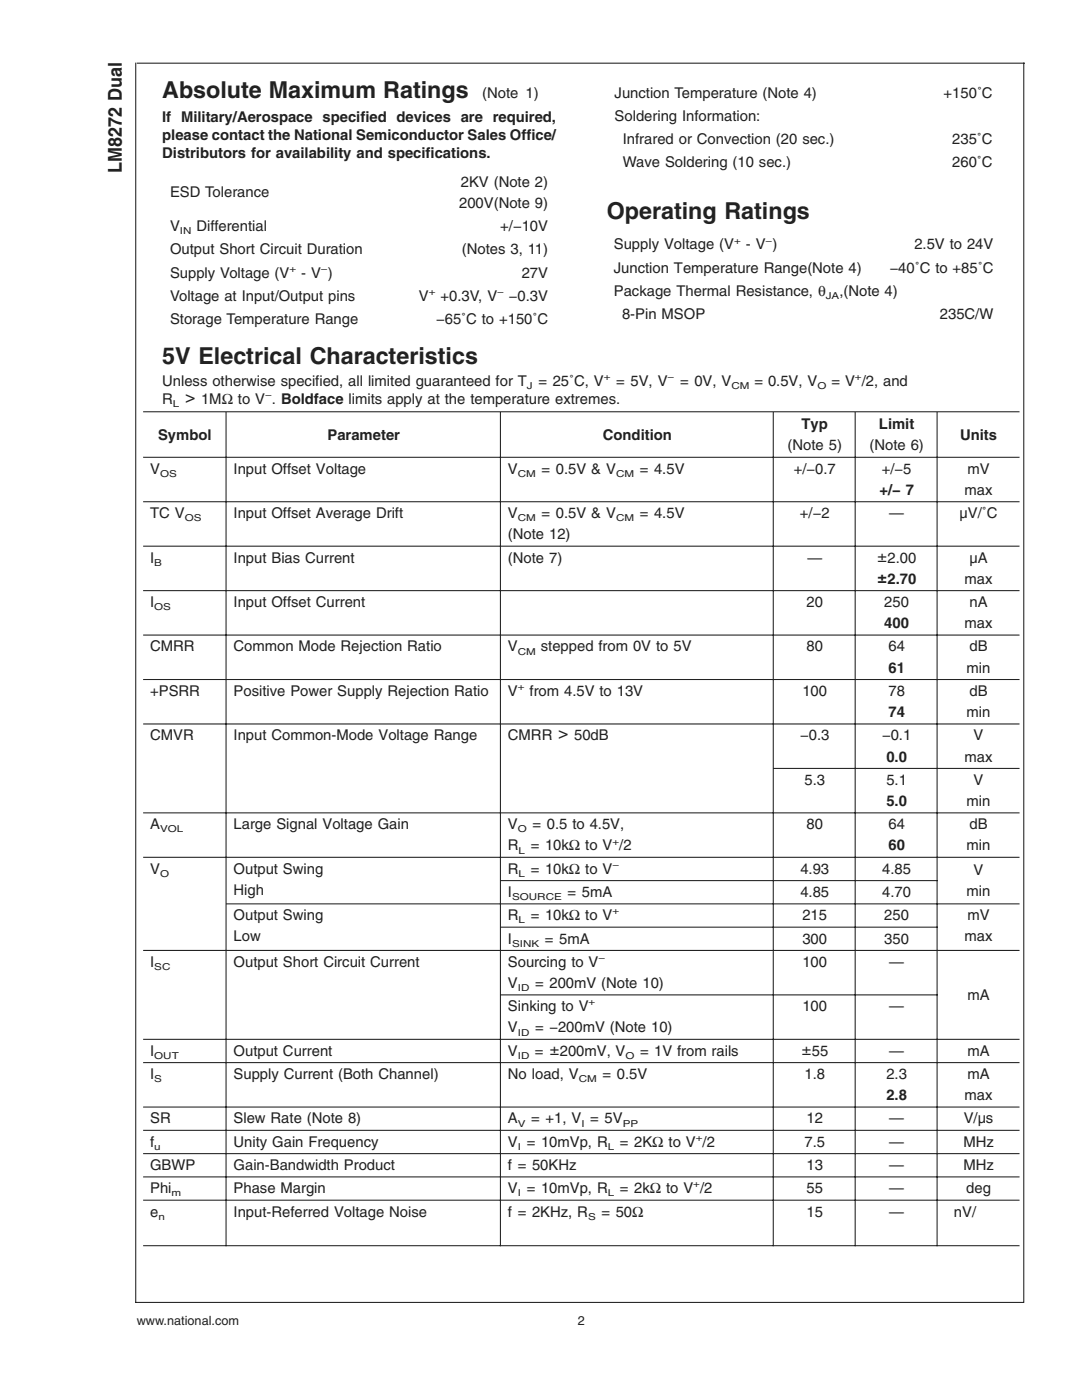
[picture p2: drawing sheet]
<svg xmlns="http://www.w3.org/2000/svg" width="216mm" height="279mm" viewBox="0 0 216 279" stroke-linecap="round" stroke-linejoin="round" font-family="sans-serif">
<defs><g id="words">
<g font-size="4.6" fill="#221f1f">
<text x="32.4" y="19.5">Absolute Maximum Ratings</text>
<text x="121.1" y="43.6">Operating Ratings</text>
<text x="32.4" y="72.7">5V Electrical Characteristics</text>
</g>
<text font-size="3.8" fill="#221f1f" x="24.3" y="34.4" transform="rotate(-90 24.3 34.4)">LM8272 Dual</text>
<g font-size="3.5" fill="#221f1f">
<text x="36.9" y="80.4">&gt;</text>
<text x="111.4" y="147.6">&gt;</text>
</g>
<g font-size="3.3" fill="#221f1f">
<text x="175.1" y="112.1">±2.00</text>
<text x="175.1" y="116.4">±2.70</text>
<text x="160" y="210.5">±55</text>
</g>
<g font-size="3" fill="#221f1f">
<text x="96.2" y="19.5">(Note 1)</text>
<text x="122.6" y="19.5">Junction Temperature (Note 4)</text>
<text x="188.3" y="19.5">+150˚C</text>
<text x="32.4" y="24.3">If Military/Aerospace specified devices are required,</text>
<text x="32.4" y="27.9">please contact the National Semiconductor Sales Office/</text>
<text x="122.6" y="24.1">Soldering Information:</text>
<text x="124.3" y="28.8">Infrared or Convection (20 sec.)</text>
<text x="190" y="28.8">235˚C</text>
<text x="32.4" y="31.5">Distributors for availability and specifications.</text>
<text x="124.3" y="33.4">Wave Soldering (10 sec.)</text>
<text x="190" y="33.4">260˚C</text>
<text x="33.9" y="39.3">ESD Tolerance</text>
<text x="91.6" y="41.5">200V(Note 9)</text>
<text x="92" y="37.2">2KV (Note 2)</text>
<text x="33.9" y="46.1">V</text>
<text x="39.2" y="46.1">Differential</text>
<text x="99.8" y="46.1">+/−10V</text>
<text x="33.9" y="50.7">Output Short Circuit Duration</text>
<text x="92.2" y="50.7">(Notes 3, 11)</text>
<text x="122.5" y="49.8">Supply Voltage (V</text>
<text x="148.8" y="49.8">- V )</text>
<text x="182.4" y="49.8">2.5V to 24V</text>
<text x="33.9" y="55.4">Supply Voltage (V</text>
<text x="60.1" y="55.4">- V )</text>
<text x="104.1" y="55.4">27V</text>
<text x="122.5" y="54.4">Junction Temperature Range(Note 4)</text>
<text x="122.5" y="59.1">Package Thermal Resistance, θ</text>
<text x="167.5" y="59.1">,(Note 4)</text>
<text x="177.5" y="54.4">−40˚C to +85˚C</text>
<text x="33.9" y="64.7">Storage Temperature Range</text>
<text x="33.9" y="60">Voltage at Input/Output pins</text>
<text x="83.6" y="60">V</text>
<text x="87" y="64.7">−65˚C to +150˚C</text>
<text x="87.9" y="60">+0.3V, V</text>
<text x="101.6" y="60">−0.3V</text>
<text x="124.1" y="63.7">8-Pin MSOP</text>
<text x="187.5" y="63.7">235C/W</text>
<text x="32.4" y="77">Unless otherwise specified, all limited guaranteed for T</text>
<text x="107.4" y="77">= 25˚C, V</text>
<text x="123" y="77">= 5V, V</text>
<text x="135.7" y="77">= 0V, V</text>
<text x="150.5" y="77">= 0.5V, V</text>
<text x="165.9" y="77">= V /2, and</text>
<text x="32.4" y="80.6">R</text>
<text x="40.1" y="80.6">1MΩ to V . Boldface limits apply at the temperature extremes.</text>
<text x="31.5" y="87.8">Symbol</text>
<text x="65.4" y="87.8">Parameter</text>
<text x="120.3" y="87.8">Condition</text>
<text x="157.2" y="89.9">(Note 5)</text>
<text x="159.9" y="85.7">Typ</text>
<text x="173.5" y="89.9">(Note 6)</text>
<text x="175.4" y="85.7">Limit</text>
<text x="191.6" y="87.8">Units</text>
<text x="30" y="94.5">V</text>
<text x="46.6" y="94.5">Input Offset Voltage</text>
<text x="101.4" y="94.5">V</text>
<text x="108.1" y="94.5">= 0.5V &amp; V</text>
<text x="127.7" y="94.5">= 4.5V</text>
<text x="158.4" y="94.5">+/−0.7</text>
<text x="176" y="94.5">+/−5</text>
<text x="193" y="94.5">mV</text>
<text x="175.5" y="98.8">+/− 7</text>
<text x="192.5" y="98.8">max</text>
<text x="30" y="103.4">TC V</text>
<text x="46.6" y="103.4">Input Offset Average Drift</text>
<text x="101.4" y="103.4">V</text>
<text x="101.4" y="107.6">(Note 12)</text>
<text x="108.1" y="103.4">= 0.5V &amp; V</text>
<text x="127.7" y="103.4">= 4.5V</text>
<text x="159.6" y="103.4">+/−2</text>
<text x="177.4" y="103.4">—</text>
<text x="191.5" y="103.4">µV/˚C</text>
<text x="30" y="112.3">I</text>
<text x="46.6" y="112.3">Input Bias Current</text>
<text x="101.4" y="112.3">(Note 7)</text>
<text x="161.1" y="112.3">—</text>
<text x="193.5" y="112.3">µA</text>
<text x="192.5" y="116.5">max</text>
<text x="30" y="121.1">I</text>
<text x="46.6" y="121.1">Input Offset Current</text>
<text x="160.9" y="121.1">20</text>
<text x="176.5" y="121.1">250</text>
<text x="176.5" y="125.4">400</text>
<text x="192.5" y="125.4">max</text>
<text x="193.5" y="121.1">nA</text>
<text x="30" y="130">CMRR</text>
<text x="46.6" y="130">Common Mode Rejection Ratio</text>
<text x="101.4" y="130">V</text>
<text x="107.9" y="130">stepped from 0V to 5V</text>
<text x="160.9" y="130">80</text>
<text x="177.3" y="130">64</text>
<text x="193.5" y="130">dB</text>
<text x="177.3" y="134.2">61</text>
<text x="192.9" y="134.2">min</text>
<text x="30" y="138.9">+PSRR</text>
<text x="46.6" y="138.9">Positive Power Supply Rejection Ratio</text>
<text x="101.4" y="138.9">V</text>
<text x="105.7" y="138.9">from 4.5V to 13V</text>
<text x="160.1" y="138.9">100</text>
<text x="177.3" y="138.9">78</text>
<text x="177.3" y="143.1">74</text>
<text x="192.9" y="143.1">min</text>
<text x="193.5" y="138.9">dB</text>
<text x="30" y="147.8">CMVR</text>
<text x="46.6" y="147.8">Input Common-Mode Voltage Range</text>
<text x="101.4" y="147.8">CMRR</text>
<text x="114.6" y="147.8">50dB</text>
<text x="159.7" y="147.8">−0.3</text>
<text x="176" y="147.8">−0.1</text>
<text x="194.3" y="147.8">V</text>
<text x="176.9" y="152">0.0</text>
<text x="192.5" y="152">max</text>
<text x="160.5" y="156.6">5.3</text>
<text x="176.9" y="156.6">5.1</text>
<text x="176.9" y="160.9">5.0</text>
<text x="192.9" y="160.9">min</text>
<text x="194.3" y="156.6">V</text>
<text x="30" y="165.5">A</text>
<text x="46.6" y="165.5">Large Signal Voltage Gain</text>
<text x="101.4" y="165.5">V</text>
<text x="106.3" y="165.5">= 0.5 to 4.5V,</text>
<text x="160.9" y="165.5">80</text>
<text x="177.3" y="165.5">64</text>
<text x="193.5" y="165.5">dB</text>
<text x="101.4" y="169.7">R</text>
<text x="105.9" y="169.7">= 10kΩ to V /2</text>
<text x="177.3" y="169.7">60</text>
<text x="192.9" y="169.7">min</text>
<text x="30" y="174.4">V</text>
<text x="46.6" y="174.4">Output Swing</text>
<text x="46.6" y="178.6">High</text>
<text x="101.4" y="179">I</text>
<text x="101.4" y="174.4">R</text>
<text x="105.9" y="174.4">= 10kΩ to V</text>
<text x="113.2" y="179">= 5mA</text>
<text x="159.7" y="174.4">4.93</text>
<text x="159.7" y="179">4.85</text>
<text x="176" y="174.4">4.85</text>
<text x="176" y="179">4.70</text>
<text x="192.9" y="178.8">min</text>
<text x="194.3" y="174.6">V</text>
<text x="46.6" y="183.7">Output Swing</text>
<text x="101.4" y="183.7">R</text>
<text x="105.9" y="183.7">= 10kΩ to V</text>
<text x="160.1" y="183.7">215</text>
<text x="176.5" y="183.7">250</text>
<text x="193" y="183.7">mV</text>
<text x="46.6" y="187.9">Low</text>
<text x="101.4" y="188.3">I</text>
<text x="108.7" y="188.3">= 5mA</text>
<text x="160.1" y="188.3">300</text>
<text x="176.5" y="188.3">350</text>
<text x="192.5" y="187.9">max</text>
<text x="30" y="193">I</text>
<text x="46.6" y="193">Output Short Circuit Current</text>
<text x="101.4" y="193">Sourcing to V</text>
<text x="101.4" y="197.2">V</text>
<text x="106.8" y="197.2">= 200mV (Note 10)</text>
<text x="160.1" y="193">100</text>
<text x="177.4" y="193">—</text>
<text x="101.4" y="201.8">Sinking to V</text>
<text x="160.1" y="201.8">100</text>
<text x="177.4" y="201.8">—</text>
<text x="193" y="199.5">mA</text>
<text x="101.4" y="206">V</text>
<text x="106.8" y="206">= −200mV (Note 10)</text>
<text x="30" y="210.7">I</text>
<text x="30" y="215.3">I</text>
<text x="46.6" y="210.7">Output Current</text>
<text x="46.6" y="215.3">Supply Current (Both Channel)</text>
<text x="101.4" y="215.3">No load, V</text>
<text x="101.4" y="210.7">V</text>
<text x="106.7" y="210.7">= ±200mV, V</text>
<text x="120.2" y="215.3">= 0.5V</text>
<text x="127.7" y="210.7">= 1V from rails</text>
<text x="160.5" y="215.3">1.8</text>
<text x="176.9" y="215.3">2.3</text>
<text x="177.4" y="210.7">—</text>
<text x="193" y="210.7">mA</text>
<text x="193" y="215.3">mA</text>
<text x="176.9" y="219.6">2.8</text>
<text x="192.5" y="219.6">max</text>
<text x="30" y="224.2">SR</text>
<text x="46.6" y="224.2">Slew Rate (Note 8)</text>
<text x="101.4" y="224.2">A</text>
<text x="106" y="224.2">= +1, V = 5V</text>
<text x="160.9" y="224.2">12</text>
<text x="177.4" y="224.2">—</text>
<text x="192.3" y="224.2">V/µs</text>
<text x="30" y="228.9">f</text>
<text x="30" y="233.5">GBWP</text>
<text x="46.6" y="233.5">Gain-Bandwidth Product</text>
<text x="46.6" y="228.9">Unity Gain Frequency</text>
<text x="101.4" y="233.5">f = 50KHz</text>
<text x="101.4" y="228.9">V = 10mVp, R</text>
<text x="123.7" y="228.9">= 2KΩ to V /2</text>
<text x="160.5" y="228.9">7.5</text>
<text x="160.9" y="233.5">13</text>
<text x="177.4" y="233.5">—</text>
<text x="177.4" y="228.9">—</text>
<text x="192.2" y="233.5">MHz</text>
<text x="192.2" y="228.9">MHz</text>
<text x="30" y="238.2">Phi</text>
<text x="46.6" y="238.2">Phase Margin</text>
<text x="101.4" y="238.2">V = 10mVp, R</text>
<text x="123.7" y="238.2">= 2kΩ to V /2</text>
<text x="160.9" y="238.2">55</text>
<text x="177.4" y="238.2">—</text>
<text x="192.8" y="238.2">deg</text>
<text x="30" y="242.8">e</text>
<text x="46.6" y="242.8">Input-Referred Voltage Noise</text>
<text x="101.4" y="242.8">f = 2KHz, R</text>
<text x="120" y="242.8">= 50Ω</text>
<text x="160.9" y="242.8">15</text>
<text x="177.4" y="242.8">—</text>
<text x="190.3" y="242.8">nV/</text>
</g>
<g font-size="2.5" fill="#221f1f">
<text x="27.3" y="264.5">www.national.com</text>
<text x="115.3" y="264.5">2</text>
</g>
<g font-size="1.9" fill="#221f1f">
<text x="35.9" y="46.7">IN</text>
<text x="146.5" y="48.6">+</text>
<text x="152.8" y="48.6">−</text>
<text x="57.8" y="54.2">+</text>
<text x="64" y="54.2">−</text>
<text x="85.6" y="58.9">+</text>
<text x="99.2" y="58.9">−</text>
<text x="164.8" y="59.7">JA</text>
<text x="105.1" y="77.6">J</text>
<text x="120.5" y="75.8">+</text>
<text x="133.2" y="75.8">−</text>
<text x="145.9" y="77.6">CM</text>
<text x="163.1" y="77.6">O</text>
<text x="170.6" y="75.8">+</text>
<text x="34.5" y="81.2">L</text>
<text x="52.9" y="79.4">−</text>
<text x="31.9" y="95.2">OS</text>
<text x="103.3" y="95.2">CM</text>
<text x="122.9" y="95.2">CM</text>
<text x="36.9" y="104">OS</text>
<text x="103.3" y="104">CM</text>
<text x="122.9" y="104">CM</text>
<text x="30.8" y="112.9">B</text>
<text x="30.8" y="121.8">OS</text>
<text x="103.3" y="130.7">CM</text>
<text x="103.3" y="137.7">+</text>
<text x="31.9" y="166.1">VOL</text>
<text x="103.3" y="166.1">O</text>
<text x="103.5" y="170.4">L</text>
<text x="122.2" y="168.6">+</text>
<text x="122.2" y="173.2">−</text>
<text x="31.9" y="175">O</text>
<text x="102.2" y="179.6">SOURCE</text>
<text x="103.5" y="175">L</text>
<text x="103.5" y="184.3">L</text>
<text x="122.2" y="182.5">+</text>
<text x="102.2" y="188.9">SINK</text>
<text x="119.4" y="191.8">−</text>
<text x="30.8" y="193.6">SC</text>
<text x="103.3" y="197.8">ID</text>
<text x="117.5" y="200.7">+</text>
<text x="103.3" y="206.7">ID</text>
<text x="30.8" y="211.3">OUT</text>
<text x="30.8" y="216">S</text>
<text x="103.3" y="211.3">ID</text>
<text x="115.5" y="216">CM</text>
<text x="124.8" y="211.3">O</text>
<text x="103.3" y="224.8">V</text>
<text x="116" y="224.8">I</text>
<text x="124.3" y="224.8">PP</text>
<text x="138.8" y="227.7">+</text>
<text x="30.8" y="229.5">u</text>
<text x="103.3" y="229.5">I</text>
<text x="121.3" y="229.5">L</text>
<text x="34.2" y="238.8">m</text>
<text x="103.3" y="238.8">I</text>
<text x="121.3" y="238.8">L</text>
<text x="138.3" y="237">+</text>
<text x="31.6" y="243.4">n</text>
<text x="117.3" y="243.4">S</text>
</g>
</g></defs>
<g fill="none" stroke="#221f1f" stroke-width=".21">
<path d="M27.1 12.5v247.5M27.3 12.6h177.2M204.3 12.5v247.5M28.6 82.2h174.8M28.6 91.3h174.8M45.1 82.3v166.4M99.9 82.3v166.4M154.3 82.3v166.4M170.6 82.3v166.4M187 82.3v166.4M28.6 100.1h174.8M28.6 109h174.8"/>
<path d="M28.6 117.9h174.8M28.6 126.7h174.8M28.6 135.6h174.8M28.6 144.5h174.8M154.4 153.4h49M28.6 162.2h174.8M28.6 171.1h174.8M100 175.7h87.1M28.6 189.7h174.8M45.2 180.4h158.2M100 185h87.1M100 198.6h87.1"/>
<path d="M28.6 207.4h174.8M28.6 212.1h174.8M28.6 220.9h174.8M28.6 225.6h174.8M28.6 230.2h174.8M28.6 234.9h174.8M28.6 239.5h174.8M27.1 259.9h177.2M28.6 248.6h174.8"/>
</g>
<use href="#words"/>
</svg>
